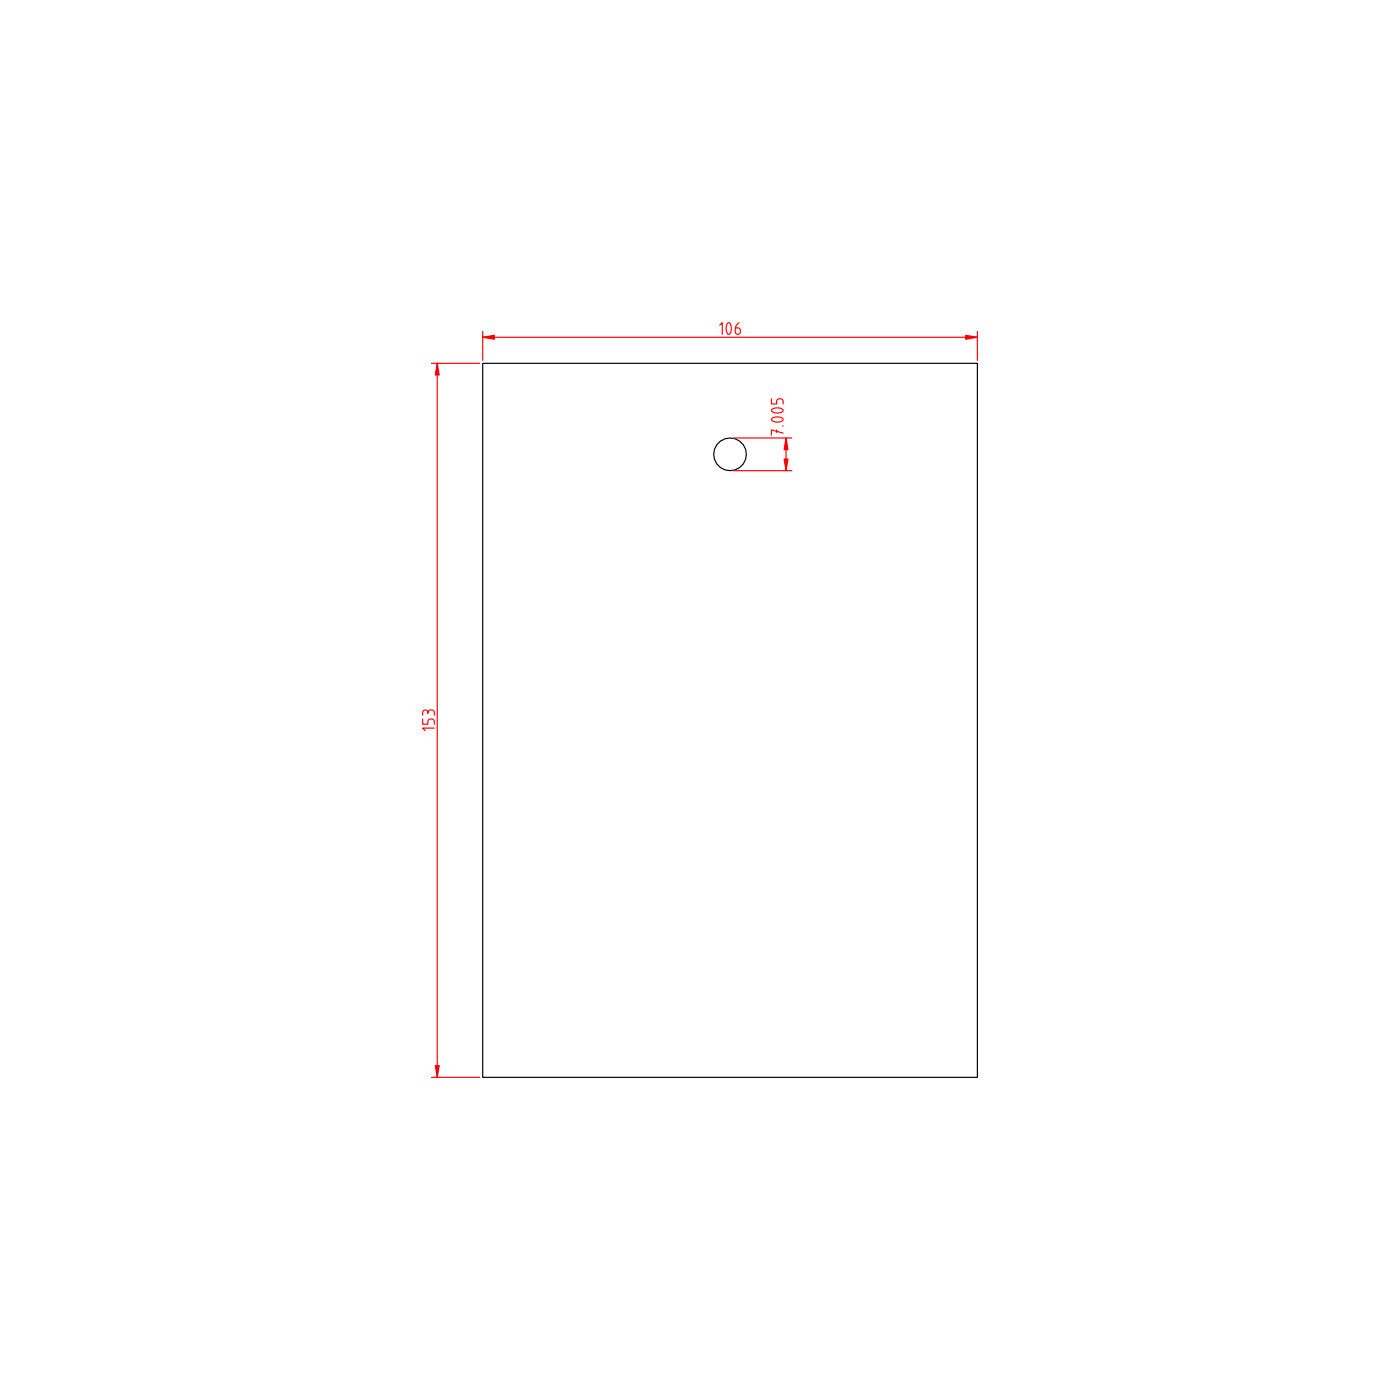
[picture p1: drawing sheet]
<svg xmlns="http://www.w3.org/2000/svg" width="300mm" height="300mm" viewBox="0 0 300 300" stroke-linecap="round" stroke-linejoin="round" font-family="sans-serif">
<g fill="none" stroke="#000" stroke-width=".25">
<path d="M103.4 77.8h105.9v153h-105.9z"/>
<circle cx="156.4" cy="97.3" r="3.5"/>
</g>
<path d="M103.4 72.2h105.9" fill="none" stroke="#f00" stroke-width=".25"/>
<path d="M103.4 72.2l2.5-.4v.9z" fill="#f00"/>
<path d="M103.4 72.2l2.5-.4v.9z" fill="#f00" stroke="#f00" stroke-width=".25"/>
<path d="M206.8 71.8l2.5 .4-2.5 .5z" fill="#f00"/>
<path d="M206.8 71.8l2.5 .4-2.5 .5z" fill="#f00" stroke="#f00" stroke-width=".25"/>
<path d="M93.7 77.8v153M103.4 71v6.2M154.1 69.7l.6-.6v2.5M155.9 69.2l.2-.1a1.68 1.68 0 0 1 0 2.5 1.85 1.85 0 0 1-.2-2.4zM158.3 69.1a1.81 1.81 0 0 0-.7 2.4 .62 .62 0 0 0 .8 0 .62 .62 0 0 0 .2-.8l-.4-.4-.7-.1M209.3 71v6.2" fill="none" stroke="#f00" stroke-width=".25"/>
<path d="M93.7 77.8l.4 2.5h-.9z" fill="#f00"/>
<path d="M93.7 77.8l.4 2.5h-.9z" fill="#f00" stroke="#f00" stroke-width=".25"/>
<path d="M93.2 228.3h.9l-.4 2.5z" fill="#f00"/>
<path d="M93.2 228.3h.9l-.4 2.5z" fill="#f00" stroke="#f00" stroke-width=".25"/>
<path d="M92.4 77.8h10.4M168.4 93.8v7M90.5 154v1.1h1.1v-.5a.71 .71 0 0 1 .7-.6 .71 .71 0 0 1 .7 .6v.5M90.5 153.2v-.6a.56 .56 0 0 1 .6-.5 .56 .56 0 0 1 .5 .5 .71 .71 0 0 1 .7-.5 .71 .71 0 0 1 .7 .5v.6M91.6 152.6v.3M93 156h-2.5l.6 .5M92.4 230.8h10.4" fill="none" stroke="#f00" stroke-width=".25"/>
<path d="M168.4 93.8l.4 2.5h-.9z" fill="#f00"/>
<path d="M168.4 93.8l.4 2.5h-.9z" fill="#f00" stroke="#f00" stroke-width=".25"/>
<path d="M167.9 98.3h.9l-.4 2.5z" fill="#f00"/>
<path d="M167.9 98.3h.9l-.4 2.5z" fill="#f00" stroke="#f00" stroke-width=".25"/>
<path d="M157 93.8h12.6M165.2 85.4v1.1h1.1v-.5a.71 .71 0 0 1 .7-.6 .71 .71 0 0 1 .7 .6v.5M165.3 89.6a1.7 1.7 0 0 1 2.4 .3 1.68 1.68 0 0 1-2.5-.1zM165.3 87.7a1.7 1.7 0 0 1 2.4 .2 1.68 1.68 0 0 1-2.5 0zM166.3 92.1v.5M167.6 91.2h.1M167.7 92.8l-2.5-.7v1.1M157 100.8h12.6" fill="none" stroke="#f00" stroke-width=".25"/>
</svg>
